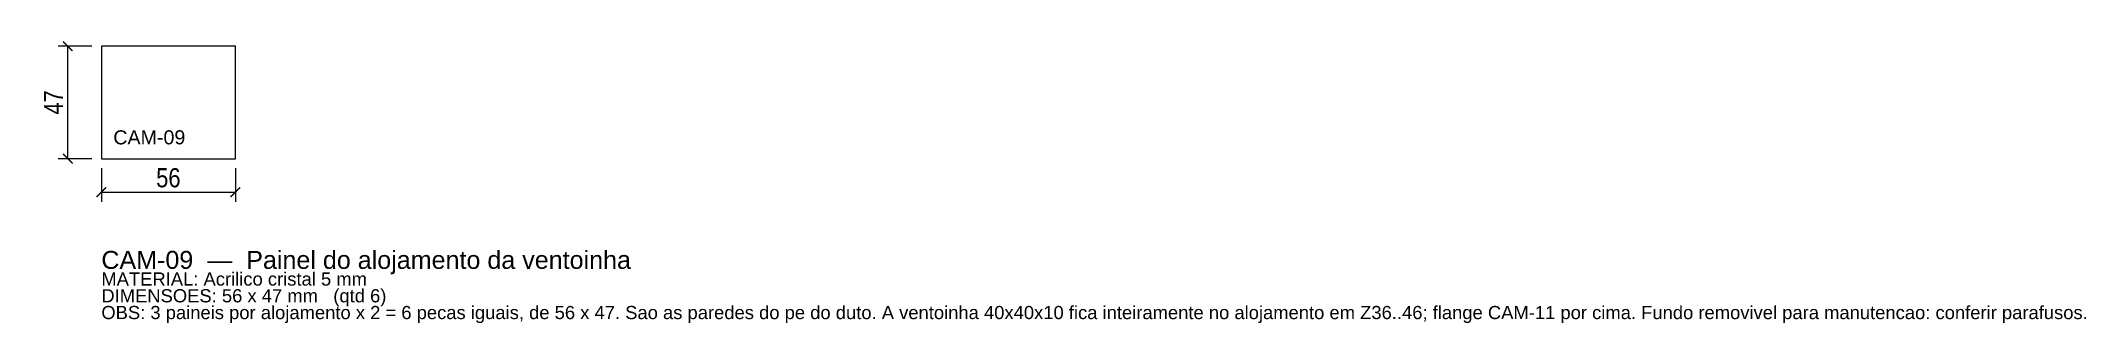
# Model space of a CAD drawing. Header units: millimetres. Extents: x -25 to 829, y -69 to 49.
import ezdxf

# ---------------------------------------------------------------- set-up
doc = ezdxf.new("R2010")
doc.units = ezdxf.units.MM
for name, color, linetype in [('CORTE', 1, 'Continuous'), ('COTA', 4, 'Continuous'), ('GRAVACAO', 3, 'Continuous'), ('TEXTO', 7, 'Continuous')]:
    doc.layers.add(name, color=color, linetype=linetype)
doc.styles.add('ARIAL', font='arial.ttf')
doc.styles.add('OpenSansCondensed-Light', font='OpenSansCondensed-Light.ttf')
doc.dimstyles.new('EZDXF', dxfattribs={"dimtxt": 8, "dimasz": 4, "dimexe": 4, "dimexo": 4, "dimgap": 2, "dimtad": 1, "dimdec": 0, "dimdsep": 46, "dimtxsty": 'OpenSansCondensed-Light', "dimblk": 'ARCHTICK', "dimcen": 2.5, "dimclrd": 4, "dimclre": 4, "dimclrt": 4, "dimazin": 3, "dimtfac": 0.5, "dimtmove": 2, "dimatfit": 3})

# ---------------------------------------------------------------- blocks, each defined once
blk = doc.blocks.new('_ARCHTICK')
at = {"color": 0, "linetype": 'BYBLOCK', "const_width": 0.15}
blk.add_lwpolyline([(-0.5, -0.5), (0.5, 0.5)], dxfattribs=at)

msp = doc.modelspace()

# ---------------------------------------------------------------- linework, layer by layer
at = {"layer": 'CORTE'}
msp.add_lwpolyline([(0, 0), (56, 0), (56, 47), (0, 47)], close=True, dxfattribs=at)

# ---------------------------------------------------------------- texts
at = {"layer": 'GRAVACAO', "style": 'ARIAL'}
msp.add_text('CAM-09', height=5.875, dxfattribs=at).set_placement((5, 6))
at = {"layer": 'TEXTO', "style": 'ARIAL'}
for s, height, p in [('CAM-09  —  Painel do alojamento da ventoinha', 7.5, (0, -46)), ('MATERIAL: Acrilico cristal 5 mm', 5.5, (0, -53)), ('DIMENSOES: 56 x 47 mm   (qtd 6)', 5.5, (0, -60)), ('OBS: 3 paineis por alojamento x 2 = 6 pecas iguais, de 56 x 47. Sao as paredes do pe do duto. A ventoinha 40x40x10 fica inteiramente no alojamento em Z36..46; flange CAM-11 por cima. Fundo removivel para manutencao: conferir parafusos.', 5.5, (0, -67))]:
    msp.add_text(s, height=height, dxfattribs=at).set_placement(p)

# ---------------------------------------------------------------- dimensions: what is measured, and where the dimension line sits
at = {"layer": 'COTA'}
msp.add_linear_dim(base=(-14, 0), p1=(0, 0), p2=(0, 47), angle=90, dimstyle='EZDXF', dxfattribs=at).render()
msp.add_linear_dim(base=(0, -14), p1=(0, 0), p2=(56, 0), dimstyle='EZDXF', dxfattribs=at).render()

doc.saveas('drawing.dxf')
